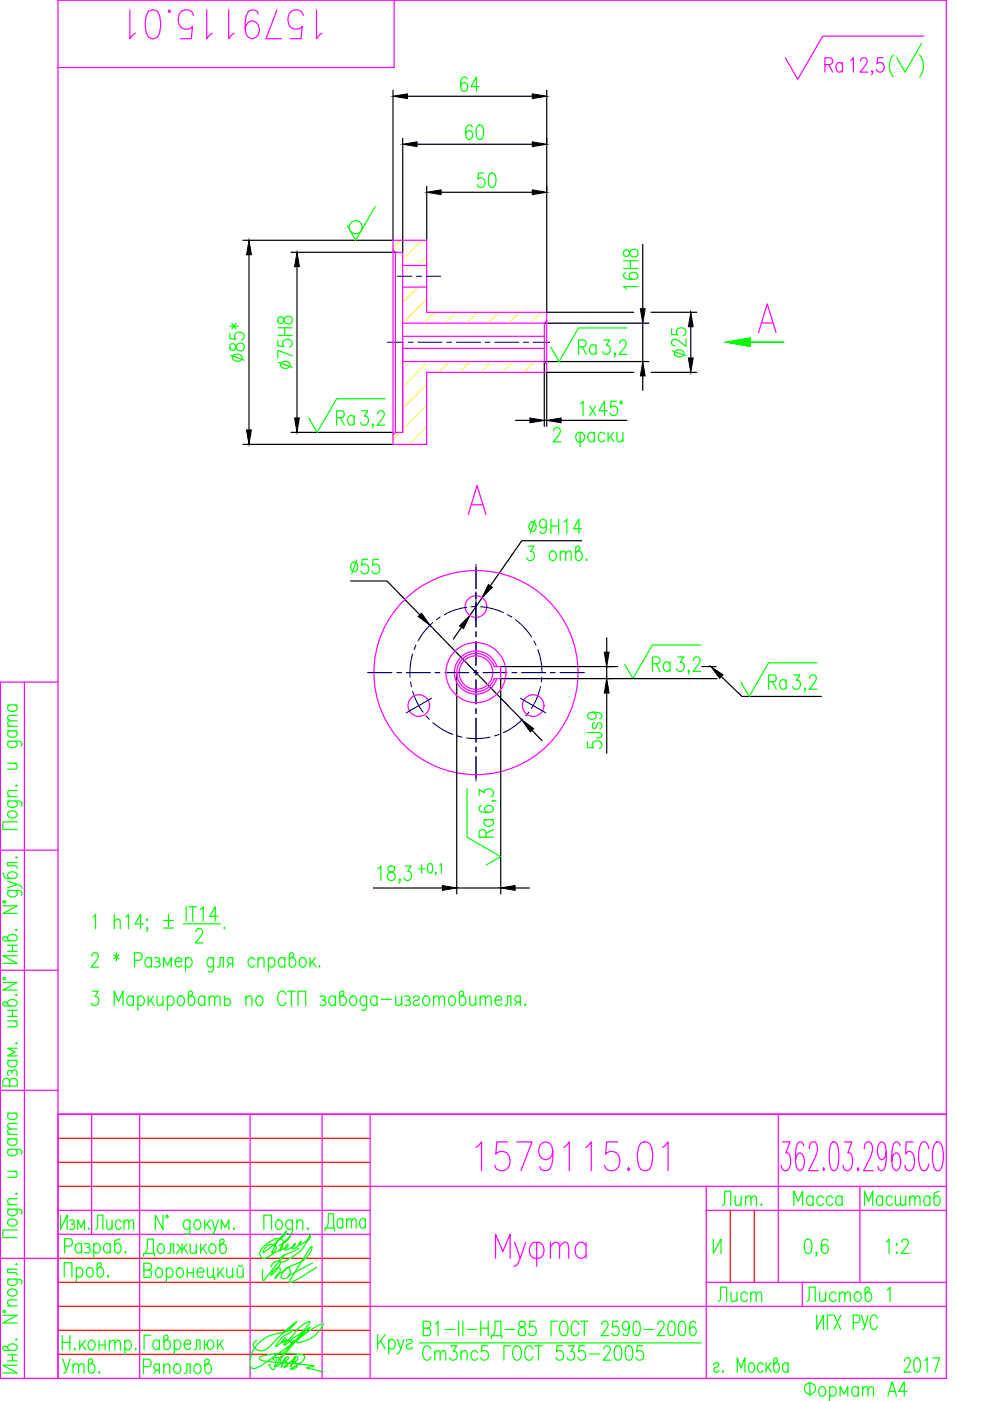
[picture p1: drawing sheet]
<svg xmlns="http://www.w3.org/2000/svg" width="210mm" height="297mm" viewBox="0 0 210 297" stroke-linecap="round" stroke-linejoin="round" font-family="sans-serif">
<defs><g id="words">
<text font-size="11.5" fill="#f0f" x="103.7" y="269.9">Муфта</text>
<text font-size="10.6" fill="#f0f" x="26.5" y="9.5">1579115.01</text>
<text font-size="10.1" fill="#f0f" x="99.8" y="249.4">1579115.01</text>
<text font-size="8.4" fill="#f0f" x="187.3" y="17.6">( )</text>
<g font-size="7.1" fill="#0f0">
<text x="67.7" y="262.1">Дата</text>
<text x="87.8" y="289.6">%%OCт3nc5 ГОСТ 535-2005</text>
</g>
<text font-size="6.6" fill="#f0f" x="173.6" y="16.6">Ra</text>
<g font-size="6.6" fill="#0f0">
<text x="99.8" y="40.9">50</text>
<text x="136.2" y="62.4" transform="rotate(-90 136.2 62.4)">16H8</text>
<text x="146.4" y="76.9" transform="rotate(-90 146.4 76.9)">25</text>
<text x="62.8" y="79.4" transform="rotate(-90 62.8 79.4)">75H8</text>
<text x="70.2" y="91.4">Ra</text>
<text x="110.8" y="114.3">9H14</text>
<text x="137.2" y="143.6">Ra</text>
<text x="161.6" y="147.5">Ra</text>
<text x="105.5" y="178.9" transform="rotate(-90 105.5 178.9)">Ra</text>
<text x="152" y="256.8">Лит.</text>
<text x="167.2" y="256.8">Масса</text>
<text x="182" y="256.8">Масштаб</text>
<text x="151" y="277.3">Лист</text>
<text x="170" y="277.3">Листов</text>
<text x="12" y="292.5">Утв.</text>
</g>
<g font-size="6.2" fill="#0f0">
<text x="96.3" y="20.5">64</text>
<text x="97.4" y="30.7">60</text>
<text x="52.6" y="78" transform="rotate(-90 52.6 78)">85*</text>
<text x="121.4" y="76.2">Ra</text>
<text x="110.4" y="119.9">3 отв.</text>
<text x="128.4" y="159.8" transform="rotate(-90 128.4 159.8)">5Js9</text>
<text x="19" y="261.8">Лист</text>
<text x="190.5" y="292.1">2017</text>
</g>
</g></defs>
<g fill="none" stroke="#000" stroke-width=".25">
<path d="M83.3 19.1v31.8h-31.8M115.9 19.1v47.1h18.4M85.4 29.3v24.2M86.4 20.4h26.5M88.4 30.6h24.5M90.5 39.5v11.4M52.8 54v37.2M61.7 53.5h22.1M63 56.5v32.1M93.5 40.8h19.4M136.3 51.8v13.7M115.4 68.5h22.2"/>
<path d="M134.4 78.9h-18.5v11.5M136.3 68.5v8.2M136.3 79.7v3.1M137.6 76.7h-22.2v13.7M138 66.2h9.7M138 78.9h9.7M51.5 94.2h31.8M61.7 91.7h21.6M109.3 89.1h3.1M115.4 89.1h.5M119 89.1h13.9M123.3 114.6h-12.7l-6.6 9.6"/>
<path d="M74.3 123.2h7.7l7 7.2M91.2 132.6l19.5 20.1M97.9 133l-1.8 2.5M102.2 126.7l-2.6 3.8M128.6 135.2v3.1M96.8 142.6v46.9M106.2 141.3h24.8M112.8 154.8l2.1 2.2M128.6 141.3v2.6M128.6 146.9v12.8M148.8 141.3h3M152 143.9h-45.8v45.6"/>
<path d="M152.9 143.4l4.4 4.3h16.8M79.2 188.3h14.6M96.8 188.3h9.4M109.2 188.3h3.1"/>
</g>
<g fill="#000" stroke="#000" stroke-width=".21">
<path d="M83.3 20.4l3.1-.5v1zM112.9 19.9l3 .5-3 .5zM85.4 30.6l3-.5v1zM112.9 30.1l3 .5-3 .5zM52.8 50.9l.5 3.1h-1zM63 53.5l.5 3h-1zM90.5 40.8l3-.5v1zM112.9 40.3l3 .5-3 .5zM136.3 76.7l.5 3h-1zM135.8 65.5h1l-.5 3zM52.3 91.2h1l-.5 3zM62.5 88.6h1l-.5 3.1z"/>
<path d="M112.4 88.6l3 .5-3 .5zM115.9 89.1l3.1-.5v1zM88.7 130.7l.7-.7 1.8 2.6zM99.6 130.5l-1.3 2.8-.9-.6zM103.5 123.9l.9 .6-2.2 2.2zM128.1 138.3h1l-.5 3zM110.7 152.7l2.5 1.8-.8 .7zM128.6 143.9l.5 3h-1zM150.7 141.3l2.6 1.8-.7 .7zM93.8 187.8l3 .5-3 .5zM106.2 188.3l3-.5v1z"/>
</g>
<g fill="none" stroke="#ff0" stroke-width=".25">
<path d="M85 50.9l-1.7 1.7M89.5 50.9l-4.1 4.2M90.5 54.5l-1.9 1.8M86.3 76.7l-.9 .9M88.6 60.9l-3.2 3.2M90.5 63.5l-5.1 5M90.8 76.7l-5.4 5.4M92.2 66.2l-2.3 2.3M95.3 76.7l-2.3 2.2M96.7 66.2l-2.3 2.3M99.8 76.7l-2.3 2.2M101.2 66.2l-2.3 2.3"/>
<path d="M104.3 76.7l-2.3 2.2M105.7 66.2l-2.3 2.3M108.8 76.7l-2.3 2.2M110.2 66.2l-2.3 2.3M113.3 76.7l-2.3 2.2M114.7 66.2l-2.3 2.3M115.9 78.5l-.4 .4M84.8 91.7l-1.5 1.4M90.5 81.5l-5.1 5.1M90.5 86l-5.1 5.1M90.5 90.5l-3.8 3.7"/>
</g>
<g fill="none" stroke="#0f0" stroke-width=".25">
<path d="M79.5 43.8l-4.1 7.1-1.8-3M130.5 75l-.2 .1-.1-.1 .1-.2a.65 .65 0 0 1-.1 .9M131.4 72.8l.2-.6 .7-.1a.96 .96 0 0 1 .1 1.6l-1.1 1.4h1.6M132.9 69.5h-10.2l-4.2 7.2-1.7-3.1M159.1 72.6h7.1h-7.1M79.2 90l-.2 .1-.1-.1 .1-.2a.65 .65 0 0 1-.1 .9M80.1 87.8l.2-.6 .7-.1a.95 .95 0 0 1 .1 1.6l-1.1 1.4h1.6M81.6 84.5h-10.2l-4.2 7.2-1.7-3.1M117.4 91.4l.2-.6 .7-.2a.96 .96 0 0 1 .2 1.6l-1.2 1.5h1.6M122.4 91.8l.9-.1a1.17 1.17 0 0 1 0 2h-.6a1.2 1.2 0 0 1-.3-1.9zM123 91.7v3M123 85.6l.6-.5v3"/>
<path d="M125 86.1l1.3 2M126 92.1a.67 .67 0 0 0-.6-.5 .67 .67 0 0 0-.7 .5 1.02 1.02 0 0 0 .9 1.6l.4-.4M126 91.7v2M126.3 86.1l-1.3 2M128.2 92.1a.68 .68 0 0 0-.6-.5 .68 .68 0 0 0-.7 .5 1.02 1.02 0 0 0 .9 1.6l.4-.4M128.7 87.1h-1.7l1.2-2v3M128.9 91.7v2M129.4 92.5l.8 1.2M130.1 91.7l-1.2 1.4M130.7 85.1h-1.1l-.2 1.3a.89 .89 0 0 1 1.2-.2 .89 .89 0 0 1 .4 1 .84 .84 0 0 1-.7 .9 .84 .84 0 0 1-1-.6M130.8 91.7l.1 1.8 .6 .2 .6-.6M132.1 91.7v2"/>
<path d="M74.7 119.3a.65 .65 0 0 1 1 .3 1.02 1.02 0 0 1-.8 1.6 1.2 1.2 0 0 1-.2-1.9zM75.6 118.7l-1 2.9M77.9 118.6h-1.1l-.1 1.3a.89 .89 0 0 1 1.1-.2 .89 .89 0 0 1 .4 1.1 .83 .83 0 0 1-.7 .8 .83 .83 0 0 1-.9-.5M80.3 118.6h-1.2l-.1 1.3a.89 .89 0 0 1 1.1-.2 .89 .89 0 0 1 .4 1.1 .83 .83 0 0 1-.7 .8 .83 .83 0 0 1-.9-.5M148.6 136.8h-10.3l-4.1 7.1-1.8-3.1M1.6 157.1l2.8 .2 .3 .3-.2 .6M1.6 154.9h2.1M1.6 154h2.1M1.6 149.5h2.1M2.1 157.1l-.5 .5a1.03 1.03 0 0 0 1 .9 1.03 1.03 0 0 0 1.1-.9l-.5-.5M2.1 154.9l-.5 .5a1.02 1.02 0 0 0 1 .9 1.02 1.02 0 0 0 1.1-.9l-.5-.5M2.1 149.5l-.5 .4a1.02 1.02 0 0 0 1 1 1.02 1.02 0 0 0 1.1-1l-.5-.4"/>
<path d="M3.7 152.8l-1.9 .2-.2 .4 .6 .6M3.7 151.7l-1.9 .1-.2 .5 .6 .5M146.1 142.2l-.1 .2-.1-.2 .1-.1a.65 .65 0 0 1-.1 .8M147 140l.3-.6 .7-.1a.95 .95 0 0 1 .1 1.6l-1.2 1.5h1.6M170.8 146l-.2 .1-.1-.1 .1-.2a.64 .64 0 0 1-.1 .9M171.7 143.8l.2-.6 .7-.1a.95 .95 0 0 1 .1 1.6l-1.1 1.4h1.6M173.2 140.5h-10.2l-4.2 7.2-1.7-3.1M1.6 169.8l2.8 .1 .3 .4-.2 .6M1.6 168.9h2.1M1.6 161.8h2.1M1.8 172.3a1.09 1.09 0 0 1 1.1-.3 1.09 1.09 0 0 1 .8 .9 1.08 1.08 0 0 1-1.2 .5 1.08 1.08 0 0 1-.9-.9zM2.1 169.8l-.5 .5a1.02 1.02 0 0 0 1 .9 1.02 1.02 0 0 0 1.1-.9l-.5-.5"/>
<path d="M3.1 161.8l.6 .6-.2 .6-1.9 .1M3.4 166.6l.1-.1 .2 .1-.2 .1zM3.7 174.3h-3.1v1.6h3.1M3.7 167.6l-1.9 .1-.2 .6 .6 .6M99 167.2v10.3l7.2 4.1-3.1 1.8M101.6 168.7v-1.3l1.1 .7v-.4a.96 .96 0 0 1 1.4-.3 .96 .96 0 0 1 .2 1.4l-.3 .1M104.5 169.7l.1 .1-.1 .1-.2-.1a.64 .64 0 0 1 .9 .1M.6 192.1h3.1l-3.1 1.6h3.1M.6 185.1l.4 1 2.1 .1a.66 .66 0 0 0 .6-.5 .66 .66 0 0 0-.5-.7 1.03 1.03 0 0 0-1.6 .8l.5 .4M1.6 199a1.02 1.02 0 0 1 1-.9 1.02 1.02 0 0 1 1.1 .9l-.6 .5h-2.2l-.3-.4v-.3l.4-.2 .3 .1 .8 .8M1.6 188.8l2.8 .1 .3 .4-.2 .5M1.6 186.8l2.1 .7-2.1 .7"/>
<path d="M2.1 188.8l-.5 .5a1.02 1.02 0 0 0 1 .9 1.02 1.02 0 0 0 1.1-.9l-.5-.5M3.4 197.2l.1-.2 .2 .2-.2 .1zM3.4 181.8l.1-.1 .2 .1-.2 .1zM3.7 187.5l.5 .2 .5 .6M3.7 182.9h-2.1v.7l1.9 .1 .2 .4M19.7 194.4l.6-.5v3M24.2 195.4l.6-.5 .6 .1 .1 1.9M24.2 193.9v3M26.7 194.4l.5-.5v3M30.4 195.9h-1.8l1.2-2v3M31.2 194.9l.1 .1-.1 .2-.1-.2zM31.3 196.8l-.1 .1-.1-.1 .1-.2a.65 .65 0 0 1-.1 .9"/>
<path d="M34.7 195.2h2.1M34.7 196.8h2.1M35.7 193.9v2.6M38.9 195.9h7.8M39.5 192.2v3.1M40 192.2h1.7M40.9 192.2v3.1M41.6 197.6l.2-.6 .7-.1a.95 .95 0 0 1 .1 1.6l-1.2 1.4h1.7M42.5 192.8l.6-.6v3.1M46.2 194.3h-1.7l1.1-2.1v3.1M47.6 196.6l.1 .2-.1 .1-.1-.1zM80.2 184.2l.6-.6v3.1"/>
<path d="M82.4 183.8a.68 .68 0 0 0 .2 1 1.08 1.08 0 0 1 1.1 .5 1.08 1.08 0 0 1-.2 1.2 .9 .9 0 0 1-1.4-.3 .9 .9 0 0 1 .7-1.3l.5-.1a.62 .62 0 0 0 .4-.7 .62 .62 0 0 0-.5-.5zM84.8 186.5l-.1 .2-.1-.2 .1-.1a.65 .65 0 0 1-.1 .8M85.9 183.6h1.3l-.7 1.2h.3a.96 .96 0 0 1 .4 1.4 .96 .96 0 0 1-1.4 .2l-.2-.3M88.7 184.2h1.4M89.4 183.4v1.7M90.9 183.2l.4-.1a1.33 1.33 0 0 1 0 2h-.2a1.5 1.5 0 0 1-.2-1.9zM92.4 185h-.1h.1l-.1 .5M93.2 183.5l.4-.4v2M.6 208.3h3.1l-3.1 1.6h3.1M1.6 212.8a1.03 1.03 0 0 1 1-.9 1.03 1.03 0 0 1 1.1 .9l-.6 .5h-2.2l-.3-.4v-.3l.4-.2 .3 .1 .8 .8M1.6 200.4h2.1M1.6 201.7h2.1"/>
<path d="M1.6 216.4h2.1M1.6 214.2h2.1M1.6 215.5h2.1M2.6 200.4v1.3M2.6 214.2v1.3M3.1 216.4l.6 .6-.2 .6-1.9 .1M3.4 211l.1-.2 .2 .2-.2 .1zM3.7 202.6h-3.1l3.1 1.7h-3.1M19.4 202.7l.3-.6 .7-.1a.95 .95 0 0 1 .1 1.6l-1.2 1.4h1.7M19.6 210.1h1.2l-.7 1.2h.4a.96 .96 0 0 1 .4 1.4 .96 .96 0 0 1-1.5 .2l-.1-.3M24.1 202.4l1.2 .9M24.2 213.2v-3.1l.9 2.2 1-2.2v3.1"/>
<path d="M24.7 202v1.7M25.3 202.4l-1.2 .9M28.3 211.6l-.5-.4a1.02 1.02 0 0 0-.9 1 1.02 1.02 0 0 0 .9 1l.5-.4M28.3 211.2v2M28.5 203.6h1.1a.83 .83 0 0 0 .6-.8 .83 .83 0 0 0-.6-.8h-1.1v3M29.2 211.6l.5-.4a1.03 1.03 0 0 1 .9 1 1.03 1.03 0 0 1-.9 1l-.5-.4M29.2 211.2v3M31.4 211.2v2M31.9 212l.8 1.2M32.1 203.5a.68 .68 0 0 0-.6-.5 .68 .68 0 0 0-.7 .5 .93 .93 0 0 0 0 1.1 .93 .93 0 0 0 1.1 .3l.2-.3M32.1 203v2M32.6 211.2l-1.2 1.4"/>
<path d="M32.7 203.2a.73 .73 0 0 1 1.2 .3l-.1 .2-.6 .2M33.3 211.2l.1 1.8 .6 .2 .6-.6M33.5 203.9a.6 .6 0 0 1 .5 .6 .6 .6 0 0 1-.5 .5l-.8-.1M34.6 211.2v2M34.7 205v-2l.8 1.6 .8-1.6v2M35.5 211.6l.5-.4a1.02 1.02 0 0 1 .9 1 1.02 1.02 0 0 1-.9 1l-.5-.4M35.5 211.2v3M37.1 203.9h1.4a.68 .68 0 0 0-.4-.8 .68 .68 0 0 0-.9 .4 1.02 1.02 0 0 0 .9 1.5l.4-.4M37.9 211.3l.3-.1a1.02 1.02 0 0 1 .9 1 1.02 1.02 0 0 1-.9 1 1.2 1.2 0 0 1-.3-1.9zM39.3 203.5a.68 .68 0 0 1 .7-.5 .68 .68 0 0 1 .6 .5 1.02 1.02 0 0 1-.8 1.5l-.5-.4M39.3 203v3.1M40.4 211.2a1.02 1.02 0 0 1 .9 1 1.02 1.02 0 0 1-.9 1l-.5-.6v-2.2l.4-.3h.3l.3 .5-.2 .3-.8 .7"/>
<path d="M43.4 211.6l-.5-.4a1.02 1.02 0 0 0-.9 1 1.02 1.02 0 0 0 .9 1l.5-.4M43.4 211.2v2M44.3 211.7l.6-.5 .5 .1 .1 1.9M44.3 211.2v2M45.3 203.5l-.3-.3a.82 .82 0 0 0-.9 .1 .82 .82 0 0 0-.2 .9 .82 .82 0 0 0 .9 .8l.5-.4M45.3 203l-.1 2.8-.4 .3-.6-.2M45.5 211.7l.6-.5 .5 .1 .1 1.9M46.1 205l.5-.1 .1-1.9h.7v2M47.6 212a.75 .75 0 0 1 1.2 .1 .75 .75 0 0 1-.4 1.1h-.5l-.3-.3M47.6 211.2v2M48.6 204.3l-.4 .7M49.3 204.3h-.7l-.2-.1a.68 .68 0 0 1 .2-1.2h.7v2"/>
<path d="M52.1 211.7l.6-.5 .6 .1 .1 1.9M52.1 211.2v2M54 203.5a.68 .68 0 0 0-.6-.5 .68 .68 0 0 0-.7 .5 1.02 1.02 0 0 0 .8 1.5l.5-.4M54.6 211.3l.2-.1a1.02 1.02 0 0 1 1 1 1.02 1.02 0 0 1-1 1 1.2 1.2 0 0 1-.2-1.9zM54.7 203.6l.6-.6 .6 .2 .1 1.8M54.7 203v2M56.9 203.5a.68 .68 0 0 1 .6-.5 .68 .68 0 0 1 .7 .5 1.02 1.02 0 0 1-.8 1.5l-.5-.4M56.9 203v3.1M60.4 203.5a.68 .68 0 0 0-.6-.5 .68 .68 0 0 0-.7 .5 .93 .93 0 0 0 0 1.1 .93 .93 0 0 0 1.1 .3l.2-.3M60.4 203v2M60.6 210.9a.82 .82 0 0 0-.8-.8 .82 .82 0 0 0-.8 .8 1.93 1.93 0 0 0 .6 2.3 .87 .87 0 0 0 1-.7M61 210.1h1.6"/>
<path d="M61.8 203a1.02 1.02 0 0 1 .9 1 1.02 1.02 0 0 1-.9 1l-.5-.5v-2.2l.4-.3h.3l.3 .4-.2 .3-.8 .8M61.8 210.1v3.1M63.2 213.2v-3.1h1.6v3.1M63.8 203.2l.2-.2a1.02 1.02 0 0 1 .9 1 1.02 1.02 0 0 1-.9 1 1.19 1.19 0 0 1-.2-1.8zM65.7 203v2M66.2 203.9l.8 1.1M66.9 203l-1.2 1.5M67.7 204.8l.1 .1-.1 .1-.1-.1zM67.8 211.3a.73 .73 0 0 1 1.2 .3l-.3 .4h-.4M68.7 212a.6 .6 0 0 1 .4 .6 .6 .6 0 0 1-.4 .6l-.9-.2M71.1 211.6l-.5-.4a1.02 1.02 0 0 0-.9 1 1.02 1.02 0 0 0 .9 1l.5-.4M71.1 211.2v2"/>
<path d="M72.5 211.2a1.02 1.02 0 0 1 .9 1 1.02 1.02 0 0 1-.9 1l-.5-.6v-2.2l.4-.3h.3l.3 .5-.2 .3-.8 .7M74.5 211.3l.2-.1a1.02 1.02 0 0 1 .9 1 1.02 1.02 0 0 1-.9 1 1.2 1.2 0 0 1-.2-1.9zM77.7 211.6l-.4-.4a1.02 1.02 0 0 0-1 1 1.02 1.02 0 0 0 1 1l.4-.4M77.7 211.2l-.1 2.7-.3 .3-.6-.1M79.9 211.6l-.4-.4a1.02 1.02 0 0 0-1 1 1.02 1.02 0 0 0 1 1l.4-.4M79.9 211.2v2M80.9 211.9h2.1M83.9 211.2l.1 1.8 .6 .2 .6-.6M85.2 211.2v2M85.8 211.3a.73 .73 0 0 1 1.1 .3l-.3 .4h-.4M86.6 212a.6 .6 0 0 1 .4 .6 .6 .6 0 0 1-.4 .6l-.8-.2M87.6 211.6a.67 .67 0 0 1 .7-.5 .67 .67 0 0 1 .6 .5l-.3 .4-.6 .2a.56 .56 0 0 0-.3 .8 .73 .73 0 0 0 1.2-.2"/>
<path d="M89.9 211.3l.3-.1a1.02 1.02 0 0 1 .9 1 1.02 1.02 0 0 1-.9 1 1.2 1.2 0 0 1-.3-1.9zM91.9 211.7l.6-.5 .5 .1 .1 1.9M91.9 211.2v2M93.1 211.7l.6-.5 .4 .1 .2 1.9M95.4 211.3l.3-.1a1.02 1.02 0 0 1 .9 1 1.02 1.02 0 0 1-.9 1 1.2 1.2 0 0 1-.3-1.9zM97.9 211.2a1.02 1.02 0 0 1 .9 1 1.02 1.02 0 0 1-.9 1l-.5-.6v-2.2l.3-.3h.4l.2 .5-.1 .3-.8 .7M99.6 211.2l.1 1.8 .6 .2 .6-.6M100.9 211.2v2M101.8 211.7l.6-.5 .5 .1 .1 1.9M101.8 211.2v2M103 211.7l.6-.5 .4 .1 .1 1.9M105 212h1.4a.68 .68 0 0 0-.5-.8 .68 .68 0 0 0-.8 .4 1.02 1.02 0 0 0 .8 1.6l.5-.4"/>
<path d="M107.1 213.2l.4-.2 .1-1.8h.7v2M109.6 212.5l-.5 .7M110.3 212.5h-.7l-.2-.2a.68 .68 0 0 1 .2-1.1h.7v2M111.4 212.9l.1 .1-.1 .2-.2-.2zM1.6 236h2.1M1.6 224.8h2.1M2.1 236l-.5 .5a1.02 1.02 0 0 0 1 .9 1.02 1.02 0 0 0 1.1-.9l-.5-.5M2.1 229.2a.75 .75 0 0 0-.8-.6 .75 .75 0 0 0-.7 .6v1.1h3.1v-1.1a.83 .83 0 0 0-.8-.6 .83 .83 0 0 0-.8 .6v1.1M2.1 224.8l-.5 .5a1.02 1.02 0 0 0 1 .9 1.02 1.02 0 0 0 1.1-.9l-.5-.5M2.5 227.3a.6 .6 0 0 1 .6-.5 .6 .6 0 0 1 .6 .5l-.2 .8M2.5 227.6v-.3l-.4-.4a.73 .73 0 0 0-.3 1.2M3.4 221.2l.1-.1 .2 .1-.2 .1z"/>
<path d="M3.7 239.4l-1.9 .1-.2 .5 .6 .5M3.7 238.2l-1.9 .1-.2 .5 .6 .6M3.7 222.2h-2.1l1.6 .9-1.6 .8h2.1M1.6 256.4l2.8 .1 .3 .3-.2 .6M1.6 243.7l2.8 .1 .3 .3-.2 .6M1.6 255.4h2.1M1.6 248.3h2.1M1.6 241.5h2.1M1.6 240.5h2.1M1.8 258.8a1.09 1.09 0 0 1 1.1-.3 1.09 1.09 0 0 1 .8 .9 1.08 1.08 0 0 1-1.2 .6 1.08 1.08 0 0 1-.9-1zM2.1 256.4l-.5 .4a1.02 1.02 0 0 0 1 1 1.02 1.02 0 0 0 1.1-1l-.5-.4M2.1 243.7l-.5 .4a1.02 1.02 0 0 0 1 1 1.02 1.02 0 0 0 1.1-1l-.5-.4"/>
<path d="M2.1 241.5l-.5 .4a1.02 1.02 0 0 0 1 1 1.02 1.02 0 0 0 1.1-1l-.5-.4M3.1 248.3l.6 .6-.2 .6-1.9 .1M3.4 253.1l.1-.1 .2 .1-.2 .1zM3.7 254.1l-1.9 .2-.2 .5 .6 .6M12.8 257.6v3.1l1.4-3.1v3.1M14.7 258.8a.62 .62 0 0 1 1.1 .3l-.1 .3-.5 .1M15.5 259.5a.62 .62 0 0 1 .4 .6 .62 .62 0 0 1-.4 .6l-.8-.2M34.6 257.6v3.1l-1.7-3.1v3.1M40.3 259.1l-.3-.3a.82 .82 0 0 0-.9 .1 .82 .82 0 0 0-.2 .9 .82 .82 0 0 0 .9 .9l.5-.5M40.3 258.6l-.1 2.8a.59 .59 0 0 1-1 .2M41.4 258.8a.82 .82 0 0 1 1 .1 .82 .82 0 0 1 .2 .9 .82 .82 0 0 1-.9 .9 1.19 1.19 0 0 1-.3-1.9zM43.4 258.6v2.1"/>
<path d="M43.9 259.5l.8 1.2M44.6 258.6l-1.2 1.5M44.9 258.6l.7 2.1 .7-2.1M58.7 258.8a.82 .82 0 0 1 1 .1 .82 .82 0 0 1 .2 .9 .82 .82 0 0 1-.9 .9 1.19 1.19 0 0 1-.3-1.9zM62 259.1l-.2-.3a.82 .82 0 0 0-1 .1 .82 .82 0 0 0-.2 .9 .82 .82 0 0 0 .9 .9l.5-.5M62 258.6l-.1 2.8a.59 .59 0 0 1-1 .2M62.9 259.2l.6-.6 .6 .2 .1 1.9M62.9 258.6v2.1M.6 278.9h3.1l-3.1 1.6h3.1M1.6 271.2l2.8 .1 .3 .4-.2 .5M1.6 276.9h2.1M1.8 273.6a1.09 1.09 0 0 1 1.1-.3 1.09 1.09 0 0 1 .8 .9 1.08 1.08 0 0 1-1.2 .6 1.08 1.08 0 0 1-.9-.9z"/>
<path d="M2.1 271.2l-.5 .5a1.02 1.02 0 0 0 1 .9 1.02 1.02 0 0 0 1.1-.9l-.5-.5M3.4 268.1l.1-.2 .2 .2-.2 .1zM3.7 275.6l-1.9 .1-.2 .6 .6 .6M3.7 269.1h-2.1v.7l1.9 .1 .2 .5M3.7 260.8h-3.1v1.6h3.1M13.6 270.8v-3.1h1.7v3.1M13.7 264.2h1.1a.83 .83 0 0 0 .6-.8 .83 .83 0 0 0-.6-.8h-1.1v3.1M16.2 269.2l.4-.5a1.02 1.02 0 0 1 1 1.1 1.02 1.02 0 0 1-1 1l-.4-.5M16.2 268.7v3.1M16.5 260.7v-2.1l.7 1.6 .7-1.6v2.1M17.3 264.1a.68 .68 0 0 0-.6-.5 .68 .68 0 0 0-.7 .5 .93 .93 0 0 0 0 1.1 .93 .93 0 0 0 1.1 .3l.2-.3M17.3 263.6v2.1"/>
<path d="M17.9 263.8a.73 .73 0 0 1 1.2 .3l-.4 .4h-.3M18.6 268.9l.3-.2a1.02 1.02 0 0 1 .9 1.1 1.02 1.02 0 0 1-.9 1 1.2 1.2 0 0 1-.3-1.9zM18.7 264.5a.59 .59 0 0 1 .5 .6 .59 .59 0 0 1-.5 .6l-.8-.2M19.9 264.1a.68 .68 0 0 1 .6-.5 .68 .68 0 0 1 .7 .5 1.02 1.02 0 0 1-.9 1.6l-.4-.5M19.9 263.6v3.1M21.1 268.7a1.02 1.02 0 0 1 .9 1.1 1.02 1.02 0 0 1-.9 1l-.5-.6v-2.2l.3-.3h.4l.2 .5-.1 .3-.8 .7M22.9 270.5l.1 .1-.1 .2-.1-.2zM23.4 264.1a.68 .68 0 0 0-.7-.5 .68 .68 0 0 0-.6 .5 .93 .93 0 0 0-.1 1.1 .93 .93 0 0 0 1.1 .3l.3-.3M23.4 263.6v2.1M25.5 262.6l-1.1 .4-.1 2.1a.66 .66 0 0 0 .6 .6 .66 .66 0 0 0 .7-.5 1.02 1.02 0 0 0-.8-1.6l-.5 .5M26.6 265.4l.1 .1-.1 .2-.1-.2zM30.4 266.3v-.5h2.4v.5"/>
<path d="M30.5 269.3h1a.83 .83 0 0 1 .7 .8 .83 .83 0 0 1-.7 .8h-1v-3.1h1a.74 .74 0 0 1 .6 .7 .74 .74 0 0 1-.6 .8M30.7 265.8a3.1 3.1 0 0 0 .6-3.1h1.2v3.1M33.3 269a.82 .82 0 0 1 .9 .1 .82 .82 0 0 1 .3 .9 .83 .83 0 0 1-1 .9 1.19 1.19 0 0 1-.2-1.9zM33.7 263.9a.82 .82 0 0 1 .9 .1 .82 .82 0 0 1 .3 .9 .82 .82 0 0 1-1 .9 1.19 1.19 0 0 1-.2-1.9zM35.3 269.3a.68 .68 0 0 1 .6-.5 .68 .68 0 0 1 .7 .5 1.02 1.02 0 0 1-.9 1.6l-.4-.5M35.3 268.8v3.1M35.6 265.8l.4-.2 .1-1.9h.7v2.1M37.5 263.7l1.1 1.3 1-1.3M37.7 269a.82 .82 0 0 1 1 .1 .82 .82 0 0 1 .2 .9 .83 .83 0 0 1-.9 .9 1.19 1.19 0 0 1-.3-1.9zM38.2 264.6l-.8 1.2M38.6 263.7v2.1M38.9 264.6l.9 1.2"/>
<path d="M39.7 269.8h1.3M39.7 268.8v2.1M40.3 263.7l.1 1.9 .6 .2 .6-.6M41 268.8v2.1M41.6 263.7v2.1M41.8 269.7h1.4a.68 .68 0 0 0-.5-.8 .68 .68 0 0 0-.8 .4 1.02 1.02 0 0 0 .8 1.6l.5-.5M42.5 263.7v2.1M43 264.6l.8 1.2M43.7 263.7l-1.2 1.5M44 268.8l.1 1.9 .6 .2 .6-.6M44.6 263.9a.82 .82 0 0 1 1 .1 .82 .82 0 0 1 .2 .9 .82 .82 0 0 1-.9 .9 1.19 1.19 0 0 1-.3-1.9zM45.3 268.8v2.1h.2v.4"/>
<path d="M45.6 260.7l-.4 .9-.4 .1M46.2 268.8v2.1M46.7 269.7l.8 1.2M46.9 260.7v-2.1l.8 1.6 .8-1.6v2.1M47.1 263.7a1.02 1.02 0 0 1 .9 1 1.02 1.02 0 0 1-.9 1.1l-.5-.6v-2.2l.4-.3h.3l.2 .5-.1 .2-.8 .8M47.4 268.8l-1.2 1.5M48.1 268.8l.1 1.9 .6 .2 .6-.6M49.4 268.8v2.1M49.6 260.4l.1 .1-.1 .2-.1-.2zM50.3 268.8l.1 1.9 .6 .2 .6-.6M50.5 268.2a.51 .51 0 0 0 .5 .3 .51 .51 0 0 0 .4-.3M51.6 268.8v2.1"/>
<path d="M55.9 260.7v-3.1h1.7v3.1M56.6 264.2a1.24 1.24 0 0 1 2 .4l-.6 .9-.2 .2-.1-.1a11.7 11.7 0 0 1 3-4.5l-.1 .5-.5 .5-3.6 3.1-.7 .4 .1-.4zM57.4 268.7a1.52 1.52 0 0 1 2-1.2 4.4 4.4 0 0 1-1.9 2.9 1.82 1.82 0 0 1 1.9-1.5 2.9 2.9 0 0 1-1.1 2.2l.5-.9 1.3-.7 .5-.5a.47 .47 0 0 1 .6-.3 .47 .47 0 0 1 .3 .6 1.36 1.36 0 0 1-.4 1.4 1.36 1.36 0 0 1-1.5 .2 3.3 3.3 0 0 1 2.1-2.5 5.9 5.9 0 0 0 4.5-3.8l-.1-.3-1.7 2.4-2.8 4.6-.2 .4 .1 .2a11.6 11.6 0 0 0 4.1-2.3l1.5-.9M59.2 264.1a4.6 4.6 0 0 0 2.5-2.2l-.2 .2a5.7 5.7 0 0 0-2.2 3.1v.1a2.48 2.48 0 0 0 .6-2.4 1.81 1.81 0 0 0-2.4 .2l-1.6 1.2a1.41 1.41 0 0 0-.2 2.4 2.08 2.08 0 0 0 1.8-.6l1.3-.8 2-.8 .3-.3-.1-.4-.3 .2-.4 .8a.2 .2 0 0 0 .1 .3 .2 .2 0 0 0 .3-.1l1.5-.6 .4-.7-.7 .8a.25 .25 0 0 0 .2 .3 .25 .25 0 0 0 .3-.1l1.1-.8 .3-.7-.5 .9 1.3-.7a1.46 1.46 0 0 0 1.2-1.7 9.1 9.1 0 0 1-6.4 5.9l-.1-.3a1.78 1.78 0 0 1 1.7-1.5l2.4-1.2M60.5 265.9l-4.2 5.3-.5 .3-.2-.8 .1-1.5M65.3 260.4l.1 .1-.1 .2-.2-.2zM66.3 267.8l-5.2 2.7M151.2 262.7v3.1l1.7-3.1v3.1M170.9 262.9l.5-.2a1.49 1.49 0 0 1 .7 1.8l-.3 1.1-.6 .2a1.49 1.49 0 0 1-.7-1.8zM173.2 278.8v3.1l1.4-3.1v3.1M173.2 265.6l-.1 .2-.1-.2 .1-.1a.64 .64 0 0 1-.1 .8M175.5 263.2a.65 .65 0 0 0-1-.3 2.86 2.86 0 0 0 0 2.7 .68 .68 0 0 0 1-.3 .87 .87 0 0 0 0-1 .87 .87 0 0 0-1-.3l-.4 .7"/>
<path d="M176.6 278.8h-1.2v3.1M176.8 278.8l1.5 3.1M178.3 278.8l-1.5 3.1M182.6 278.8l.8 2.5M184.1 278.8l-.8 2.8-.5 .3M186 279.5a.72 .72 0 0 0-.7-.7 .72 .72 0 0 0-.7 .7 2.03 2.03 0 0 0 .5 2.4 .76 .76 0 0 0 .9-.8M187.9 263.3l.6-.6v3.1M188.1 273.5l.6-.6v3M190.1 263.7l.2 .2-.2 .1-.1-.1zM190.1 265.5l.2 .1-.2 .2-.1-.2zM191.2 263.4l.2-.5 .7-.2a.95 .95 0 0 1 .1 1.6l-1.1 1.5h1.6M1.6 285.9a1.02 1.02 0 0 1 1-1 1.02 1.02 0 0 1 1.1 1l-.6 .4h-2.2l-.3-.3v-.4l.4-.2 .3 .1 .8 .8"/>
<path d="M1.6 287.2h2.1M1.6 288.5h2.1M2.6 287.2v1.3M3.4 284l.1-.1 .2 .1-.2 .1zM3.7 289.5h-3.1l3.1 1.6h-3.1M13.2 283.2v3M13.2 284.6h1.6M14.8 283.2v3M16.9 284.2v2M18.1 284.2l-1.2 1.4M19 284.3l.2-.1a1.02 1.02 0 0 1 1 1 1.02 1.02 0 0 1-1 1 1.2 1.2 0 0 1-.2-1.9zM21 284.2v2"/>
<path d="M22.3 284.2v2M23.2 284.8l.6-.6 .4 .1 .2 1.9M23.2 284.2v2M24.4 284.8l.5-.6 .5 .1 .1 1.9M26.5 284.6l.4-.4a1.02 1.02 0 0 1 1 1 1.02 1.02 0 0 1-1 1l-.4-.4M26.5 284.2v3M28.8 285.9l.1 .2-.1 .1zM30.4 289.8h1.1a.83 .83 0 0 0 .6-.8 .83 .83 0 0 0-.6-.8h-1.1v3M31.9 283.1h-1.4v3M33.1 290.5l-.5 .7M33.8 290.5l-.9-.1a.68 .68 0 0 1 .2-1.2h.7v2M33.8 284.5a.68 .68 0 0 0-.6-.4 .68 .68 0 0 0-.7 .4 .92 .92 0 0 0 0 1.2 .92 .92 0 0 0 1.1 .3l.2-.3"/>
<path d="M33.8 284.1v2M34.7 289.8l.6-.6 .6 .1 .1 1.9M34.7 289.2v2M35.2 284.1a1.02 1.02 0 0 1 .9 1 1.02 1.02 0 0 1-.9 1l-.5-.6v-2.1l.4-.3h.3l.3 .4-.2 .3-.8 .7M36.9 284.5a.68 .68 0 0 1 .7-.4 .68 .68 0 0 1 .6 .4 1.02 1.02 0 0 1-.8 1.6l-.5-.4M36.9 284.1v3M37.2 289.3a.65 .65 0 0 1 1 .3 1.02 1.02 0 0 1-.8 1.6 1.2 1.2 0 0 1-.2-1.9zM39 291.2l.5-.1 .1-1.9h.7v2M39 285h1.4a.68 .68 0 0 0-.4-.9 .68 .68 0 0 0-.8 .4 1.02 1.02 0 0 0 .8 1.6l.4-.4M41.1 286.1l.5-.1 .1-1.9h.7v2M41.5 289.3a.65 .65 0 0 1 1 .3 1.02 1.02 0 0 1-.8 1.6 1.2 1.2 0 0 1-.2-1.9zM43.3 285.1h.6a.89 .89 0 0 1 .8-1 1.09 1.09 0 0 1 .6 1.1 1.09 1.09 0 0 1-.8 .9 1 1 0 0 1-.6-1"/>
<path d="M43.3 284.1v2M43.9 289.2a1.02 1.02 0 0 1 1 1 1.02 1.02 0 0 1-1 1l-.5-.6v-2.1l.4-.3h.3l.3 .4-.1 .3-.9 .7M46.1 284.1v2M46.6 285l.8 1.1M47.3 284.1l-1.2 1.4M58.2 288.4l-.3-.3a1.02 1.02 0 0 1 1.6 .2l-.4 .7-.9 .6 .1 .1a2.77 2.77 0 0 0 2.1-1.7v-.2l-.8 2.1 .3-.7a2.22 2.22 0 0 1 1-1.5l.2 .1a.87 .87 0 0 1-.8 .9 .59 .59 0 0 1 .7 .6 .59 .59 0 0 1-.8 .5 7 7 0 0 0 2.4-2.3l-1 2.3 1.1-2.1a.32 .32 0 0 1 .5 .1 .32 .32 0 0 1-.1 .4l-.5 .5-.5 .1 .5 .2 .3 .2a.54 .54 0 0 1 .1 .6 .54 .54 0 0 1-.6 .3l-.8 .3 2.4-1.7 .5-.5a.68 .68 0 0 0 0-.9 .68 .68 0 0 0-.8-.2 19.6 19.6 0 0 0-8.6 .6 .52 .52 0 0 0 .5 .7l1.6 .3 9.2 .9h.2l-1.6 .4 3.4 .8M58.6 288.1l-.3 1.6a.55 .55 0 0 1-.3 .7l-.5-.2-.5-.7 .4-.3M60.1 282.5l1.9-.5-.4 .5a5.8 5.8 0 0 0-3.2 3l1.9-1.3a.28 .28 0 0 0 .4-.2 .28 .28 0 0 0-.4-.3l-.3 .4a.31 .31 0 0 0-.3 .3 .31 .31 0 0 0 .3 .3l1.4-.7a1.41 1.41 0 0 1-1.2 1.2l.1-.3 1.3-1.2a9.9 9.9 0 0 1 3.4-3.3l.6-.2 .1 .1a9.1 9.1 0 0 1-3.8 3.6l-.3 .8 1-.6-2.5 2.8-1.1 1.5 1.4-1.3 2-2.4a8.4 8.4 0 0 1 3.3-3.3l-.2 .2a9.8 9.8 0 0 0-2.6 2.9l.1 .2a6.3 6.3 0 0 0 5.5-4 10.6 10.6 0 0 0-4.2 2.4l-7.3 5.3-2.5 1.6a.91 .91 0 0 1-1.1 .1 .91 .91 0 0 1-.4-1.1 6.8 6.8 0 0 1 6.3-6.4 5.8 5.8 0 0 0 3.6-2.4l-.2 .2a52.3 52.3 0 0 0-6 5.5 1.78 1.78 0 0 1-3-.9l.7-.9M80.1 283v3M80.7 284.3l1 1.7M81.7 283l-1.6 2M82.4 284.4a.68 .68 0 0 1 .6-.4 .68 .68 0 0 1 .7 .4 1.02 1.02 0 0 1-.8 1.6l-.5-.4"/>
<path d="M82.4 284v3M84.3 284l.7 2 .7-2M85 286l-.5 .9-.4 .1M88.9 284.7h59.8M89.7 281.6h1a.75 .75 0 0 0 .6-.7 .75 .75 0 0 0-.6-.8h-1v3.1h1a.84 .84 0 0 0 .6-.8 .84 .84 0 0 0-.6-.8M92.3 280.7l.6-.6v3.1M97.2 280.1v3.1M98.1 280.1v3.1M101.9 280.1v3.1M103.5 280.1v3.1M104.4 283.2a3.2 3.2 0 0 0 .6-3.1h1.2v3.1M110.1 280.3a.69 .69 0 0 0 .2 1 1 1 0 0 1 1.1 .7 1 1 0 0 1-.5 1.2 .89 .89 0 0 1-1-.7 .89 .89 0 0 1 .7-1.1l.4-.1a.63 .63 0 0 0 .4-.6 .63 .63 0 0 0-.5-.6z"/>
<path d="M113.5 280.1h-1.1l-.2 1.3a.86 .86 0 0 1 1.1-.1 .86 .86 0 0 1 .4 1 .81 .81 0 0 1-.6 .9 .81 .81 0 0 1-1-.6M118.2 280.1h-1.4v3.1M119.1 280.3l.2-.2a1 1 0 0 1 1.1 1.2 1.88 1.88 0 0 1-.6 1.9 1 1 0 0 1-1.2-1.2 2.24 2.24 0 0 1 .5-1.7zM122.8 280.9l-.1-.3a.77 .77 0 0 0-.9-.5 2.02 2.02 0 0 0 0 3.1 .85 .85 0 0 0 1-.7M123.1 280.1h1.6M123.9 280.1v3.1M127.6 280.9l.2-.6 .7-.2a.96 .96 0 0 1 .1 1.6l-1.1 1.5h1.5M131.1 280.1h-1.2l-.1 1.3a.86 .86 0 0 1 1.1-.1 .86 .86 0 0 1 .4 1 .8 .8 0 0 1-.7 .9 .8 .8 0 0 1-.9-.6M133.4 281.1a.81 .81 0 0 1-.8 .9 .98 .98 0 0 1-.6-1 .98 .98 0 0 1 .7-.9l.4 .2a2.65 2.65 0 0 1 0 2.7l-.6 .2-.3-.2-.1-.2M134.5 280.3l.6-.2a1.53 1.53 0 0 1 .7 1.8l-.4 1.1-.5 .2a1.49 1.49 0 0 1-.7-1.8zM139.5 280.9l.2-.6 .7-.2a.97 .97 0 0 1 .1 1.6l-1.1 1.5h1.5M141.9 280.3l.6-.2a1.49 1.49 0 0 1 .7 1.8l-.4 1.1-.5 .2a1.51 1.51 0 0 1-.7-1.8z"/>
<path d="M144.2 280.3l.5-.2a1.51 1.51 0 0 1 .7 1.8l-.3 1.1-.6 .2a1.49 1.49 0 0 1-.7-1.8zM147.5 280.6l-.1-.3-.3-.2-.6 .2a2.92 2.92 0 0 0 0 2.7 .9 .9 0 0 0 1.1-.4 .9 .9 0 0 0-.3-1.2l-.3-.1a.81 .81 0 0 0-.8 .9M151.3 289.4a.57 .57 0 0 1 .6-.5 .57 .57 0 0 1 .5 .5l-.1 .3-.7 .2a.59 .59 0 0 0-.2 .9 .6 .6 0 0 0 1-.3M153.3 290.7v.3zM156.3 291v-3.1l.8 2.2 .8-2.2v3.1M159 289.1l.5-.2a1.27 1.27 0 0 1 0 2.1h-.3a1.31 1.31 0 0 1-.2-1.9zM161.8 289.4l-.4-.5a1.07 1.07 0 0 0-.9 .8 1.07 1.07 0 0 0 .4 1.1l.5 .2 .4-.5M162.4 288.9v2.1M162.8 289.8l.7 1.2M163.4 288.9l-1 1.5M164.5 288.9a1.07 1.07 0 0 1 .8 .8 1.07 1.07 0 0 1-.3 1.1l-.2 .2a.61 .61 0 0 1-.7-.6v-2.2l.3-.3 .4 .2a.75 .75 0 0 1-.5 1l-.2 .3M167.1 289.4l-.4-.5h-.3a1.27 1.27 0 0 0 0 2.1h.3l.4-.5"/>
<path d="M167.1 288.9v2.1M171.7 293v3M173.9 294.1a.82 .82 0 0 1 1 .1 .82 .82 0 0 1 .2 .9 .82 .82 0 0 1-.9 .9 1.19 1.19 0 0 1-.3-1.9zM175.9 294.4a.68 .68 0 0 1 .6-.4 .68 .68 0 0 1 .7 .4 1.02 1.02 0 0 1-.8 1.6l-.5-.4M175.9 294v3M178.1 296v-2l.8 1.6 .8-1.6v2M180.9 280.4h.9a.86 .86 0 0 0 .6-.8 .86 .86 0 0 0-.6-.8h-.9v3.1M182 294.4a.68 .68 0 0 0-.7-.4 .68 .68 0 0 0-.6 .4 .93 .93 0 0 0-.1 1.2 .93 .93 0 0 0 1.1 .3l.3-.3M182 294v2M182.9 294.6l.6-.6 .4 .1 .2 1.9M182.9 294v2M184.1 294.6l.5-.6 .5 .1 .1 1.9"/>
<path d="M188.2 296l1-3 .9 3M188.6 295h1.1M192.3 295h-1.7l1.1-2v3"/>
<circle cx="75.4" cy="48.2" r="1.38"/>
<circle cx="131.6" cy="85.3" r=".26"/>
<circle cx=".9" cy="191.3" r=".26"/>
<circle cx=".9" cy="207.5" r=".26"/>
<circle cx="35.3" cy="257.9" r=".26"/>
<circle cx=".9" cy="278.1" r=".26"/>
<circle cx="171.7" cy="294.4" r="1.19"/>
</g>
<g fill="none" stroke="#f0f" stroke-width=".25">
<path d="M83.6 .1v14.2h-71.3M182.5 13l.2-.6 .7-.2a.95 .95 0 0 1 .1 1.6l-1.2 1.5h1.7M195.9 7.7h-21.5l-5.3 9.1-2.6-4.6M83.3 50.9h7.2v15.3h25.4v12.7h-25.4v15.3h-7.2zM83.3 53l.5 .5h1.6v38.2h-1.6l-.5 .5M83.8 53.5v38.2M85.4 56.3h5.1M85.4 73.9h30M85.4 71.3h30M85.4 76.7h30M85.4 68.5h30M85.4 60.9h5.1"/>
<path d="M115.9 68l-.5 .5v8.2l.5 .5M160.8 70.5l1.9-6.1 1.8 6.1M161.5 68.5h2.3M99.3 109.1l1.9-6.1 1.8 6.1M100 107h2.3M97.8 140a4.1 4.1 0 0 1 7 1.3h1.4v2.6h-1.4a4.1 4.1 0 0 1-5.9 2.2 4.1 4.1 0 0 1-1.1-6.1zM5.2 144.6v147.6M12.3 144.6h-12.2v147.6h200.5v-292.1h-188.3v292.1M105.3 141.3a4.6 4.6 0 0 0-7-2.4 4.6 4.6 0 0 0 0 7.4 4.6 4.6 0 0 0 7-2.4M.1 180.3h12.2M.1 205.7h12.2M.1 231.2h12.2"/>
<path d="M12.3 236.2h188.3h-188.3M19.4 236.2v25.5M29.6 236.2v56M53 236.2v56M68.3 236.2v56M78.5 236.2v56M165 236.2v35.7M12.3 256.6h66.2M78.5 251.5h122.1M149.7 256.6h50.9M149.7 251.5v40.7M165.9 242.1h1.6l-.9 2.3h.5a3.1 3.1 0 0 1 .1 3.5l-.4 .3a1.04 1.04 0 0 1-1.2-1.2"/>
<path d="M170.4 243l-.1-.6-.5-.3h-.3l-.4 .3a10.6 10.6 0 0 0-.3 4.9l.3 .6 .6 .3a2.35 2.35 0 0 0 .7-2.9l-.3-.6-.6-.3-.4 .3-.3 .6-.1 .9M171.6 243.6a1.72 1.72 0 0 1 .6-1.5h.5a1.95 1.95 0 0 1 .5 2.3l-1.8 3.8h2.1M174.6 247.6l.2 .3-.2 .3-.1-.3zM176.2 242.4l.5-.3h.3l.4 .3a8.6 8.6 0 0 1 0 5.5l-.4 .3h-.3l-.5-.3a8.8 8.8 0 0 1 0-5.5zM179 242.1h1.6l-.9 2.3h.5a3.1 3.1 0 0 1 .1 3.5l-.4 .3a1.04 1.04 0 0 1-1.2-1.2M181.9 247.6l.2 .3-.2 .3-.1-.3zM182.3 251.5v20.4M183.3 243.6a1.64 1.64 0 0 1 .5-1.5h.6a1.98 1.98 0 0 1 .4 2.3l-1.7 3.8h2M187.9 244.1l-.1 .9-.3 .6-.6 .3a2.33 2.33 0 0 1-.7-2.9l.3-.6 .4-.3 .6 .3a7.7 7.7 0 0 1 0 5.5l-.5 .3h-.3l-.4-.3-.1-.6M190.8 243l-.1-.6-.5-.3h-.3l-.4 .3a10.4 10.4 0 0 0-.3 4.9l.3 .6 .6 .3a2.35 2.35 0 0 0 .7-2.9l-.3-.6-.6-.3-.4 .3-.3 .6-.1 .9M193.6 242.1h-1.5l-.1 2.6 .6-.6h.4a2.2 2.2 0 0 1 .9 2.4l-.2 .8-.2 .6-.5 .3h-.4l-.5-.3-.2-.9M197 243.6l-.2-.6a1.01 1.01 0 0 0-1.2-.9 5.5 5.5 0 0 0 0 6.1 1.26 1.26 0 0 0 1.4-1.4"/>
<path d="M198.6 242.1a1.25 1.25 0 0 1 1.3 1.5 5.3 5.3 0 0 1-.8 4.6 1.26 1.26 0 0 1-1.3-1.4 5.3 5.3 0 0 1 .8-4.7zM.1 266.8h12.2M12.3 261.7h66.2M78.5 277h122.1M149.7 271.9h50.9"/>
<circle cx="100.9" cy="128.6" r="2.29"/>
<circle cx="88.8" cy="149.6" r="2.29"/>
<circle cx="100.9" cy="142.6" r="21.6"/>
<circle cx="100.9" cy="142.6" r="6.4"/>
<circle cx="100.9" cy="142.6" r="3.6"/>
<circle cx="113" cy="149.6" r="2.29"/>
</g>
<g fill="none" stroke="#00f" stroke-width=".25">
<path d="M84.3 58.6h3M88.3 58.6h1M90.4 58.6h3M82.1 72.6h3.5M86.6 72.6h1M88.6 72.6h5.1M94.7 72.6h1M96.8 72.6h5.1M102.9 72.6h1M104.9 72.6h5.1M111 72.6h1M113.1 72.6h3.4"/>
<path d="M100.9 119.6v5.2M87.5 138.7l-.5 2.8v2.1M88.2 136.8l-.4 .9M91.7 132a14 14 0 0 0-3.1 3.9M93.3 130.8l-.8 .6M98.9 128.8l-2.7 .6-2 .9M100.9 128.6h-1M100.9 125.5v7.4M100.9 133.9v1.1M100.9 136v5.1M101.9 128.6a13.3 13.3 0 0 1 4.8 1.3M107.6 130.3l.9 .5"/>
<path d="M109.3 131.4l1.7 1.5 1.7 2.1M113.2 135.9l.4 .9M114 137.7l.7 2.6 .2 2.3M77.9 142.6h5.2M84.1 142.6h1M86.1 142.6h5.1M87.1 144.6l.1 1M87.5 146.6a13.4 13.4 0 0 0 2.2 4.4M90.3 151.8l.7 .7M91.5 148.1l-5.4 3M91.8 153.2l1.7 1.3 2.5 1.2M92.3 142.6h1"/>
<path d="M94.3 142.6h5.1M97 156l.9 .3M100.4 142.6h1M100.9 142.1v1M100.9 144.1v5.1M100.9 150.2v1.1M100.9 152.3v5.1M100.9 158.4v1M102.4 142.6h5.1M103.9 156.3a14.2 14.2 0 0 1-5 .2M105.8 155.7l-.9 .3M108.6 142.6h1"/>
<path d="M110.4 148.1l5.3 3M110.6 142.6h5.1M110.8 152.5l-2.1 1.8-2 1M112.1 151l-.6 .8M114.6 145.6a14.2 14.2 0 0 1-1.9 4.6M114.9 143.6l-.1 1M116.7 142.6h1M118.7 142.6h5.2M100.9 160.4v5.2"/>
</g>
<path d="M154 72.6l5.1-.9v1.8zM154 72.6l5.1-.9v1.8z" fill="#0f0" stroke="#0f0" stroke-width=".21"/>
<path d="M12.3 251.5h66.2M12.3 246.4h66.2M12.3 241.3h66.2M154.8 256.6v15.3M159.9 256.6v15.3M12.3 277h66.2M12.3 271.9h66.2M12.3 266.8h66.2M12.3 287.1h66.2M12.3 282.1h66.2" fill="none" stroke="#f00" stroke-width=".25"/>
<use href="#words"/>
</svg>
